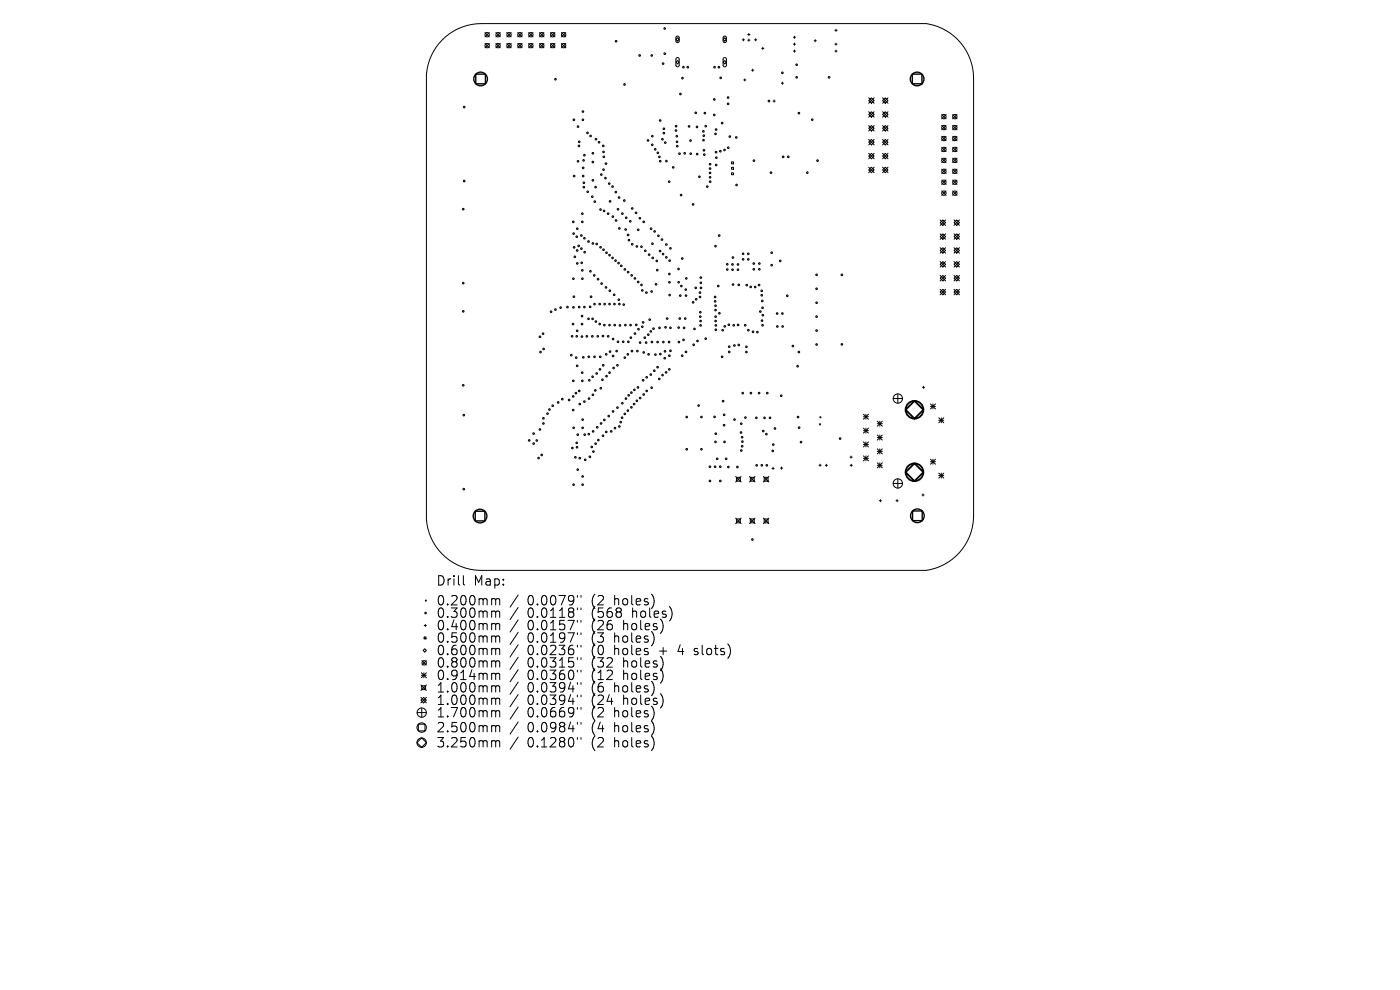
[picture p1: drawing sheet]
<svg xmlns="http://www.w3.org/2000/svg" width="297mm" height="210mm" viewBox="0 0 297 210" stroke-linecap="round" stroke-linejoin="round" font-family="sans-serif">
<defs><g id="words">
<g font-size="2.8">
<text x="92.5" y="124.5">Drill</text>
<text x="100.5" y="124.5">Map:</text>
<text x="92.5" y="128.7">0.200mm</text>
<text x="92.5" y="131.3">0.300mm</text>
<text x="111.9" y="128.7">0.0079&quot;</text>
<text x="111.9" y="131.3">0.0118&quot;</text>
<text x="125.6" y="128.7">(2</text>
<text x="125.6" y="131.3">(568</text>
<text x="130.6" y="128.7">holes)</text>
<text x="134.4" y="131.3">holes)</text>
<text x="92.5" y="134">0.400mm</text>
<text x="92.5" y="136.6">0.500mm</text>
<text x="111.9" y="134">0.0157&quot;</text>
<text x="111.9" y="136.6">0.0197&quot;</text>
<text x="125.6" y="134">(26</text>
<text x="125.6" y="136.6">(3</text>
<text x="130.6" y="136.6">holes)</text>
<text x="132.5" y="134">holes)</text>
<text x="92.5" y="139.3">0.600mm</text>
<text x="92.5" y="141.9">0.800mm</text>
<text x="111.9" y="139.3">0.0236&quot;</text>
<text x="111.9" y="141.9">0.0315&quot;</text>
<text x="125.6" y="139.3">(0</text>
<text x="125.6" y="141.9">(32</text>
<text x="130.6" y="139.3">holes</text>
<text x="132.5" y="141.9">holes)</text>
<text x="140.3" y="139.3">+</text>
<text x="144.5" y="139.3">4</text>
<text x="148.1" y="139.3">slots)</text>
<text x="92.5" y="144.5">0.914mm</text>
<text x="92.5" y="147.2">1.000mm</text>
<text x="92.5" y="149.8">1.000mm</text>
<text x="111.9" y="144.5">0.0360&quot;</text>
<text x="111.9" y="147.2">0.0394&quot;</text>
<text x="111.9" y="149.8">0.0394&quot;</text>
<text x="125.6" y="144.5">(12</text>
<text x="125.6" y="147.2">(6</text>
<text x="125.6" y="149.8">(24</text>
<text x="130.6" y="147.2">holes)</text>
<text x="132.5" y="144.5">holes)</text>
<text x="132.5" y="149.8">holes)</text>
<text x="92.5" y="152.5">1.700mm</text>
<text x="92.5" y="155.6">2.500mm</text>
<text x="111.9" y="152.5">0.0669&quot;</text>
<text x="111.9" y="155.6">0.0984&quot;</text>
<text x="125.6" y="152.5">(2</text>
<text x="125.6" y="155.6">(4</text>
<text x="130.6" y="152.5">holes)</text>
<text x="130.6" y="155.6">holes)</text>
<text x="92.5" y="158.8">3.250mm</text>
<text x="111.9" y="158.8">0.1280&quot;</text>
<text x="125.6" y="158.8">(2</text>
<text x="130.6" y="158.8">holes)</text>
</g>
</g></defs>
<g fill="none" stroke="#000" stroke-width=".21">
<path d="M93.9 8.4a11.7 11.7 0 0 1 8.2-3.4h94.4a11.7 11.7 0 0 1 10 11.7v92.7a11.7 11.7 0 0 1-10 11.6h-94.2a11.7 11.7 0 0 1-11.8-10.9v-94.3a11.7 11.7 0 0 1 3.4-7.4zM102.9 6.9l.9 .9M102.9 9.2l.9 .9M103.8 6.9l-.9 .9M103.8 9.2l-.9 .9M105.2 9.2l.9 .9M105.2 6.9l.9 .9M106.1 6.9l-.9 .9M106.1 9.2l-.9 .9M107.5 9.2l.9 .9M107.5 6.9l.9 .9M108.4 6.9l-.9 .9"/>
<path d="M108.4 9.2l-.9 .9M109.8 9.2l1 .9M109.8 6.9l1 .9M110.8 6.9l-1 .9M110.8 9.2l-1 .9M112.2 9.2l.9 .9M112.2 6.9l.9 .9M113.1 6.9l-.9 .9M113.1 9.2l-.9 .9M114.5 9.2l.9 .9M114.5 6.9l.9 .9M115.4 6.9l-.9 .9"/>
<path d="M115.4 9.2l-.9 .9M116.8 9.2l.9 .9M116.8 6.9l.9 .9M117.7 6.9l-.9 .9M117.7 9.2l-.9 .9M119.1 9.2l.9 .9M119.1 6.9l.9 .9M120 6.9l-.9 .9M120 9.2l-.9 .9M143.4 13.2l.3-.4 .4 .4-.4 .3zM143.5 7.8l.3-.1 .3 .2v.9l-.3 .2-.4-.2zM143.5 12.3l.3-.1 .3 .3v1.4l-.3 .3-.4-.3z"/>
<path d="M143.7 8l.4 .3-.4 .4-.3-.4zM153.4 13.2l.4-.4 .3 .4-.3 .3zM153.5 7.8l.3-.1 .3 .2v.9l-.3 .2-.4-.2zM153.5 12.3l.3-.1 .3 .3v1.4l-.3 .3-.4-.3zM153.8 8l.3 .3-.3 .4-.4-.4zM157.5 8.4h.4M157.7 8.2v.5M157.8 17h.4M158 16.7v.5M158.6 7.3h.5M158.6 8.5h.5M158.9 7.1v.5"/>
<path d="M158.9 8.3v.5M159.4 14.9h.5M159.7 14.7v.4M160.1 8.4h.4M160.3 8.2v.5M161.6 10.3h.5M161.8 10v.5M165.8 17.6h.4M166 17.4v.5M168.3 7.9h.5M168.3 9.4h.5M168.3 10.8h.5"/>
<path d="M168.5 7.7v.4M168.5 9.1v.5M168.5 10.6v.5M172.7 8.6h.5M172.9 8.4v.5M177.1 9.4h.5M177.1 10.8h.5M177.1 6.4h.5M177.4 6.2v.5M177.4 9.1v.5M177.4 10.6v.5M155.2 34.3h.4v.4h-.4z"/>
<path d="M155.2 35.5h.4v.4h-.4zM155.2 36.7h.4v.4h-.4zM164 21.4h.5M164.2 21.2v.5M184.3 27.2l.6-.6 .5 .6-.5 .6zM184.3 33.1l.6-.6 .5 .6-.5 .6zM184.3 20.8l1.1 1.1M184.3 23.7l1.1 1.2M184.3 26.6l1.1 1.2M184.3 29.6l1.1 1.1M184.3 32.5l1.1 1.2M184.3 35.5l1.1 1.1"/>
<path d="M184.9 20.8l.5 .5-.5 .6-.6-.6zM184.9 23.7l.5 .6-.5 .6-.6-.6zM184.9 29.6l.5 .6-.5 .5-.6-.5zM184.9 35.5l.5 .5-.5 .6-.6-.6zM185.4 20.8l-1.1 1.1M185.4 23.7l-1.1 1.2M185.4 26.6l-1.1 1.2M185.4 29.6l-1.1 1.1M185.4 32.5l-1.1 1.2M185.4 35.5l-1.1 1.1M187.2 21.3l.6-.5 .6 .5-.6 .6zM187.2 24.3l.6-.6 .6 .6-.6 .6z"/>
<path d="M187.2 27.2l.6-.6 .6 .6-.6 .6zM187.2 30.2l.6-.6 .6 .6-.6 .5zM187.2 33.1l.6-.6 .6 .6-.6 .6zM187.2 36l.6-.5 .6 .5-.6 .6zM187.2 26.6l1.2 1.2M187.2 29.6l1.2 1.1M187.2 35.5l1.2 1.1M187.2 20.8l1.2 1.1M187.2 23.7l1.2 1.2M187.2 32.5l1.2 1.2M188.4 20.8l-1.2 1.1M188.4 23.7l-1.2 1.2"/>
<path d="M188.4 26.6l-1.2 1.2M188.4 29.6l-1.2 1.1M188.4 32.5l-1.2 1.2M188.4 35.5l-1.2 1.1M199.8 24.3l.9 .9M199.8 26.6l.9 .9M199.8 28.9l.9 .9M199.8 31.2l.9 1M199.8 33.6l.9 .9M199.8 35.9l.9 .9M199.8 38.2l.9 .9M200.7 24.3l-.9 .9"/>
<path d="M200.7 26.6l-.9 .9M200.7 28.9l-.9 .9M200.7 31.2l-.9 1M200.7 33.6l-.9 .9M200.7 35.9l-.9 .9M200.7 38.2l-.9 .9M202.1 28.9l.9 .9M202.1 31.2l.9 1M202.1 33.6l.9 .9M202.1 35.9l.9 .9M202.1 38.2l.9 .9M202.1 24.3l.9 .9"/>
<path d="M202.1 26.6l.9 .9M203 24.3l-.9 .9M203 26.6l-.9 .9M203 28.9l-.9 .9M203 31.2l-.9 1M203 33.6l-.9 .9M203 35.9l-.9 .9M203 38.2l-.9 .9M199.4 47.2l.6-.5 .6 .5-.6 .6zM199.4 50.2l.6-.6 .6 .6-.6 .6zM199.4 53.1l.6-.6 .6 .6-.6 .6zM199.4 56.1l.6-.6 .6 .6-.6 .5z"/>
<path d="M199.4 59l.6-.6 .6 .6-.6 .6zM199.4 46.7l1.2 1.1M199.4 49.6l1.2 1.2M199.4 52.5l1.2 1.2M199.4 55.5l1.2 1.1M199.4 58.4l1.2 1.2M199.8 40.5l.9 .9M200.6 46.7l-1.2 1.1M200.6 49.6l-1.2 1.2M200.6 52.5l-1.2 1.2M200.6 55.5l-1.2 1.1M200.6 58.4l-1.2 1.2"/>
<path d="M200.7 40.5l-.9 .9M202.1 40.5l.9 .9M202.4 49.6l1.1 1.2M202.4 52.5l1.1 1.2M202.4 55.5l1.1 1.1M202.4 46.7l1.1 1.1M202.4 58.4l1.1 1.2M203 46.7l.5 .5-.5 .6-.6-.6zM203 49.6l.5 .6-.5 .6-.6-.6zM203 52.5l.5 .6-.5 .6-.6-.6zM203 55.5l.5 .6-.5 .5-.6-.5zM203 58.4l.5 .6-.5 .6-.6-.6z"/>
<path d="M203 40.5l-.9 .9M203.5 46.7l-1.1 1.1M203.5 49.6l-1.1 1.2M203.5 52.5l-1.1 1.2M203.5 55.5l-1.1 1.1M203.5 58.4l-1.1 1.2M199.4 62l.6-.6 .6 .6-.6 .5zM199.4 61.4l1.2 1.1M200.6 61.4l-1.2 1.1M202.4 62l.6-.6 .5 .6-.5 .5zM202.4 61.4l1.1 1.1M203.5 61.4l-1.1 1.1"/>
<path d="M163.8 99.4h.4M164 99.1v.5M165.6 99.3h.4M165.8 99.1v.4M173.7 98.7h.5M173.8 89.9l.3 .2M173.9 88.4l.3 .2M174 98.5v.4M174.1 89.9l-.3 .2M174.2 88.4l-.3 .2M175.1 98.7h.4M175.3 98.5v.4"/>
<path d="M180.3 97h.5M180.4 98.7h.4M180.5 96.7v.5M180.6 98.5v.4M183.2 87.9l1 1M183.2 88.4h1M183.2 90.8l1 1.1M183.2 91.3h1M183.2 93.8l1 1M183.2 94.3h1M183.2 96.7l1 1.1M183.2 97.2h1"/>
<path d="M183.7 87.9v1M183.7 90.8v1.1M183.7 93.8v1M183.7 96.7v1.1M184.2 87.9l-1 1M184.2 90.8l-1 1.1M184.2 93.8l-1 1M184.2 96.7l-1 1.1M186.1 98.7h1.1M186.1 89.3l1.1 1.1M186.1 89.9h1.1M186.1 92.3l1.1 1"/>
<path d="M186.1 92.8h1.1M186.1 95.2l1.1 1.1M186.1 95.8h1.1M186.1 98.2l1.1 1M186.6 89.3v1.1M186.6 92.3v1M186.6 95.2v1.1M186.6 98.2v1M187.2 89.3l-1.1 1.1M187.2 92.3l-1.1 1M187.2 95.2l-1.1 1.1M187.2 98.2l-1.1 1"/>
<path d="M189.5 84.5h2M190.5 83.6v1.9M195.7 82.2h.5M195.9 81.9v.5M197.4 85.7l1.1 1M197.4 86.2h1.1M197.4 97.4l1.1 1.1M197.4 97.9h1.1M197.9 85.7v1M197.9 97.4v1.1M198.5 85.7l-1.1 1M198.5 97.4l-1.1 1.1"/>
<path d="M199.2 88.6l1 1.1M199.2 89.2h1M199.7 88.6v1.1M200.2 88.6l-1 1.1M156.1 101.1l1.1 1.1M156.1 109.9l1.1 1.2M156.2 101.3h.9v.8h-.9zM156.2 110.1h.9v.8h-.9zM157.2 101.1l-1.1 1.1M157.2 109.9l-1.1 1.2M159 101.1l1.2 1.1M159 109.9l1.2 1.2"/>
<path d="M159.2 101.3h.8v.8h-.8zM159.2 110.1h.8v.8h-.8zM160.2 101.1l-1.2 1.1M160.2 109.9l-1.2 1.2M162 101.1l1.1 1.1M162 109.9l1.1 1.2M162.1 101.3h.8v.8h-.8zM162.1 110.1h.8v.8h-.8zM163.1 101.1l-1.1 1.1M163.1 109.9l-1.1 1.2M186.5 106.2h.5M186.8 106v.5"/>
<path d="M189.5 102.6h2M190.1 106.2h.4M190.3 106v.5M190.5 101.6v1.9M195.6 105h.4M195.8 104.8v.4M199.2 100.4l1 1M199.2 100.9h1M199.7 100.4v1M200.2 100.4l-1 1M89.8 138l.3-.4 .4 .4-.4 .3zM90 135.1h.4v.4h-.4z"/>
<path d="M90 132.7h.5M90.2 127.3l.3 .2M90.2 132.5v.4M90.5 127.3l-.3 .2M98.3 122.1v1.7l.3 .3M104.6 127l.5 .1 .1 .2M104.6 129.6h.3l.3 .3M104.6 132.3h.3l.3 .3M104.6 134.9l.5 .1 .1 .2M104.6 137.5h.3l.3 .3M105.2 127.3l.2-.3 .5 .1 .1 1.2M105.2 127.3v1"/>
<path d="M105.2 129.9v1.1M105.2 132.6v1M105.2 135.2v1M105.2 137.8v1.1M105.2 129.9l.2-.3 .5 .1 .1 1.3M105.2 132.6l.2-.3 .5 .1 .1 1.2M105.2 135.2l.2-.3 .5 .1 .1 1.2M105.2 137.8l.2-.3 .5 .1 .1 1.3M109.9 126.2l-1.7 2.6M109.9 128.9l-1.7 2.5M109.9 131.5l-1.7 2.6M109.9 134.1l-1.7 2.6"/>
<path d="M109.9 136.8l-1.7 2.6M109.9 139.4l-1.7 2.6M122.5 126.3v.4M122.5 129v.3M122.5 131.6v.4M122.5 134.2v.4M122.5 136.9v.4M122.5 139.5v.4M123.3 126.3v.4M123.3 129v.3M123.3 131.6v.4M123.3 134.2v.4"/>
<path d="M123.3 136.9v.4M123.3 139.5v.4M147.3 138.8l.1 .1M147.3 137.6v.5M88.5 151.2h2M88.7 153.6h1.5v1.4h-1.5zM89.3 148.5l.6-.6 .6 .6-.6 .6zM89.3 147.9l1.2 1.2M89.3 145.3l1.2 1.2M89.4 142.7l1.1 1.1M89.4 143.2h1.1M89.5 156.5l1 1-1 1-1-1z"/>
<path d="M89.5 145.5h.8v.8h-.8zM89.5 150.2v1.9M89.5 140.1l1 1M89.9 142.7v1.1M90.5 140.1l-1 1M90.5 142.7l-1.1 1.1M90.5 145.3l-1.2 1.2M90.5 147.9l-1.2 1.2M104.6 140.2l.5 .1 .1 .2M104.6 142.8h.3l.3 .3M104.6 145.5l.5 .1 .1 .2M104.6 148.1h.3l.3 .3"/>
<path d="M104.6 150.7l.5 .1 .1 .2M104.6 153.9l.5 .1 .1 .2M104.6 157.1l.5 .1 .1 .2M105.2 140.5v1M105.2 143.1v1.1M105.2 145.8v1M105.2 148.4v1M105.2 151v1.1M105.2 154.2v1M105.2 157.4v1M105.2 140.5l.2-.3 .5 .1 .1 1.2M105.2 143.1l.2-.3 .5 .1 .1 1.3"/>
<path d="M105.2 145.8l.2-.3 .5 .1 .1 1.2M105.2 148.4l.2-.3 .5 .1 .1 1.2M105.2 151l.2-.3 .5 .1 .1 1.3M105.2 154.2l.2-.3 .5 .1 .1 1.2M105.2 157.4l.2-.3 .5 .1 .1 1.2M109.9 142.1l-1.7 2.5M109.9 144.7l-1.7 2.6M109.9 147.3l-1.7 2.6M109.9 150l-1.7 2.6M109.9 153.2l-1.7 2.5M109.9 156.4l-1.7 2.5M122.5 142.2v.3"/>
<path d="M122.5 144.8v.4M122.5 147.4v.4M122.5 150.1v.4M122.5 153.2v.4M122.5 156.4v.4M123.3 142.2v.3M123.3 144.8v.4M123.3 147.4v.4M123.3 150.1v.4M123.3 153.2v.4M123.3 156.4v.4"/>
<circle cx="103.3" cy="7.4" r=".46"/>
<circle cx="103.3" cy="9.7" r=".46"/>
<circle cx="105.7" cy="7.4" r=".46"/>
<circle cx="105.7" cy="9.7" r=".46"/>
<circle cx="108" cy="7.4" r=".46"/>
<circle cx="108" cy="9.7" r=".46"/>
<circle cx="110.3" cy="7.4" r=".46"/>
<circle cx="110.3" cy="9.7" r=".46"/>
<circle cx="112.6" cy="7.4" r=".46"/>
<circle cx="112.6" cy="9.7" r=".46"/>
<circle cx="114.9" cy="7.4" r=".46"/>
<circle cx="114.9" cy="9.7" r=".46"/>
<circle cx="117.3" cy="7.4" r=".46"/>
<circle cx="117.3" cy="9.7" r=".46"/>
<circle cx="117.8" cy="16.8" r=".17"/>
<circle cx="119.6" cy="7.4" r=".46"/>
<circle cx="119.6" cy="9.7" r=".46"/>
<circle cx="130.7" cy="8.8" r=".17"/>
<circle cx="132.5" cy="17.9" r=".17"/>
<circle cx="135.7" cy="11.8" r=".17"/>
<circle cx="138.3" cy="11.8" r=".17"/>
<circle cx="140.7" cy="13.5" r=".17"/>
<circle cx="141" cy="11.4" r=".17"/>
<circle cx="141" cy="6" r=".17"/>
<circle cx="144.3" cy="19.9" r=".17"/>
<circle cx="144.8" cy="16.6" r=".17"/>
<circle cx="145" cy="14.3" r=".17"/>
<circle cx="145.9" cy="14.3" r=".17"/>
<circle cx="151.6" cy="14.3" r=".17"/>
<circle cx="152.5" cy="14.3" r=".17"/>
<circle cx="152.9" cy="16.5" r=".17"/>
<circle cx="166" cy="15.4" r=".17"/>
<circle cx="169" cy="16.4" r=".17"/>
<circle cx="169" cy="13.7" r=".17"/>
<circle cx="175.9" cy="16.4" r=".17"/>
<circle cx="98.5" cy="38.4" r=".17"/>
<circle cx="98.5" cy="22.7" r=".17"/>
<circle cx="121.7" cy="25.4" r=".17"/>
<circle cx="121.8" cy="37.3" r=".17"/>
<circle cx="122.6" cy="26.9" r=".17"/>
<circle cx="122.6" cy="34.2" r=".17"/>
<circle cx="122.8" cy="30.9" r=".17"/>
<circle cx="122.9" cy="30.1" r=".17"/>
<circle cx="123.7" cy="25.4" r=".17"/>
<circle cx="123.7" cy="23.7" r=".17"/>
<circle cx="123.7" cy="35.6" r=".17"/>
<circle cx="123.7" cy="37.3" r=".17"/>
<circle cx="123.8" cy="34" r=".17"/>
<circle cx="123.9" cy="39.7" r=".17"/>
<circle cx="123.9" cy="38.8" r=".17"/>
<circle cx="124" cy="32.9" r=".17"/>
<circle cx="124.6" cy="28.2" r=".17"/>
<circle cx="125.3" cy="28.8" r=".17"/>
<circle cx="125.8" cy="32.5" r=".17"/>
<circle cx="125.8" cy="34.4" r=".17"/>
<circle cx="125.8" cy="38.3" r=".17"/>
<circle cx="126.4" cy="39.7" r=".17"/>
<circle cx="126.4" cy="29.5" r=".17"/>
<circle cx="127.1" cy="30.2" r=".17"/>
<circle cx="127.6" cy="37" r=".17"/>
<circle cx="128" cy="31" r=".17"/>
<circle cx="128" cy="32.2" r=".17"/>
<circle cx="128" cy="36" r=".17"/>
<circle cx="128.1" cy="33.3" r=".17"/>
<circle cx="128.4" cy="37.8" r=".17"/>
<circle cx="128.6" cy="34.7" r=".17"/>
<circle cx="129.2" cy="38.9" r=".17"/>
<circle cx="129.9" cy="39.6" r=".17"/>
<circle cx="137.5" cy="29.8" r=".17"/>
<circle cx="138.4" cy="30.7" r=".17"/>
<circle cx="138.4" cy="28.9" r=".17"/>
<circle cx="139" cy="31.7" r=".17"/>
<circle cx="139.6" cy="32.4" r=".17"/>
<circle cx="139.9" cy="33.3" r=".17"/>
<circle cx="140.1" cy="25.6" r=".17"/>
<circle cx="140.1" cy="34.2" r=".17"/>
<circle cx="140.5" cy="29.5" r=".17"/>
<circle cx="140.8" cy="28.2" r=".17"/>
<circle cx="140.8" cy="27.3" r=".17"/>
<circle cx="141.1" cy="30.3" r=".17"/>
<circle cx="141.4" cy="34.2" r=".17"/>
<circle cx="142" cy="38.5" r=".17"/>
<circle cx="142.8" cy="35.5" r=".17"/>
<circle cx="143.4" cy="27.7" r=".17"/>
<circle cx="143.4" cy="26.8" r=".17"/>
<circle cx="143.6" cy="28.9" r=".17"/>
<circle cx="143.6" cy="30.1" r=".17"/>
<circle cx="143.7" cy="31" r=".17"/>
<circle cx="144.2" cy="32.6" r=".17"/>
<circle cx="145.2" cy="32.5" r=".17"/>
<circle cx="146.2" cy="26.8" r=".17"/>
<circle cx="146.5" cy="29.8" r=".17"/>
<circle cx="146.5" cy="32.6" r=".17"/>
<circle cx="147.6" cy="23.9" r=".17"/>
<circle cx="147.9" cy="26.9" r=".17"/>
<circle cx="147.9" cy="32.7" r=".17"/>
<circle cx="148.4" cy="37.5" r=".17"/>
<circle cx="149.2" cy="27.9" r=".17"/>
<circle cx="149.2" cy="29.7" r=".17"/>
<circle cx="149.3" cy="28.8" r=".17"/>
<circle cx="149.3" cy="31.9" r=".17"/>
<circle cx="149.4" cy="32.8" r=".17"/>
<circle cx="149.5" cy="24" r=".17"/>
<circle cx="149.7" cy="26.8" r=".17"/>
<circle cx="150" cy="39.6" r=".17"/>
<circle cx="150.6" cy="37.6" r=".17"/>
<circle cx="150.6" cy="35.8" r=".17"/>
<circle cx="150.6" cy="34.8" r=".17"/>
<circle cx="150.6" cy="36.7" r=".17"/>
<circle cx="150.7" cy="38.5" r=".17"/>
<circle cx="151.5" cy="24.4" r=".17"/>
<circle cx="151.5" cy="21.1" r=".17"/>
<circle cx="151.8" cy="28.4" r=".17"/>
<circle cx="151.9" cy="32.3" r=".17"/>
<circle cx="151.9" cy="27.5" r=".17"/>
<circle cx="151.9" cy="35" r=".17"/>
<circle cx="152" cy="33.4" r=".17"/>
<circle cx="152.8" cy="32.1" r=".17"/>
<circle cx="153.2" cy="26.1" r=".17"/>
<circle cx="153.7" cy="31.8" r=".17"/>
<circle cx="154.5" cy="20.7" r=".17"/>
<circle cx="154.5" cy="22" r=".17"/>
<circle cx="154.5" cy="31.3" r=".17"/>
<circle cx="154.8" cy="29" r=".17"/>
<circle cx="156.2" cy="29.2" r=".17"/>
<circle cx="156.3" cy="39.2" r=".17"/>
<circle cx="159.9" cy="34.1" r=".17"/>
<circle cx="163.1" cy="21.4" r=".17"/>
<circle cx="163.6" cy="36.6" r=".17"/>
<circle cx="166.1" cy="33.3" r=".17"/>
<circle cx="167.2" cy="33.3" r=".17"/>
<circle cx="169.5" cy="24" r=".17"/>
<circle cx="171.3" cy="36.6" r=".17"/>
<circle cx="172.3" cy="25.4" r=".17"/>
<circle cx="173.4" cy="34.1" r=".17"/>
<circle cx="200.2" cy="24.7" r=".46"/>
<circle cx="200.2" cy="31.7" r=".46"/>
<circle cx="200.2" cy="36.3" r=".46"/>
<circle cx="200.2" cy="38.7" r=".46"/>
<circle cx="200.2" cy="29.4" r=".46"/>
<circle cx="200.2" cy="34" r=".46"/>
<circle cx="200.2" cy="27.1" r=".46"/>
<circle cx="202.6" cy="24.7" r=".46"/>
<circle cx="202.6" cy="31.7" r=".46"/>
<circle cx="202.6" cy="36.3" r=".46"/>
<circle cx="202.6" cy="38.7" r=".46"/>
<circle cx="202.6" cy="29.4" r=".46"/>
<circle cx="202.6" cy="34" r=".46"/>
<circle cx="202.6" cy="27.1" r=".46"/>
<circle cx="98.3" cy="44.4" r=".17"/>
<circle cx="121.6" cy="47.1" r=".17"/>
<circle cx="121.6" cy="59.1" r=".17"/>
<circle cx="121.7" cy="49.6" r=".17"/>
<circle cx="121.8" cy="52.5" r=".17"/>
<circle cx="121.9" cy="54.5" r=".17"/>
<circle cx="122.3" cy="50.2" r=".17"/>
<circle cx="122.4" cy="53.1" r=".17"/>
<circle cx="122.5" cy="48.5" r=".17"/>
<circle cx="122.5" cy="55.9" r=".17"/>
<circle cx="122.8" cy="52.2" r=".17"/>
<circle cx="123.3" cy="50" r=".17"/>
<circle cx="123.3" cy="52.7" r=".17"/>
<circle cx="123.4" cy="55.8" r=".17"/>
<circle cx="123.5" cy="47.1" r=".17"/>
<circle cx="123.5" cy="45.3" r=".17"/>
<circle cx="123.5" cy="57.3" r=".17"/>
<circle cx="123.6" cy="59.1" r=".17"/>
<circle cx="124" cy="50.5" r=".17"/>
<circle cx="124" cy="53.5" r=".17"/>
<circle cx="124.7" cy="40.7" r=".17"/>
<circle cx="124.8" cy="51.2" r=".17"/>
<circle cx="125.3" cy="57.6" r=".17"/>
<circle cx="125.7" cy="41.7" r=".17"/>
<circle cx="125.8" cy="51.6" r=".17"/>
<circle cx="126.1" cy="58.4" r=".17"/>
<circle cx="126.2" cy="42.8" r=".17"/>
<circle cx="126.6" cy="51.8" r=".17"/>
<circle cx="126.9" cy="59.2" r=".17"/>
<circle cx="127.4" cy="52.5" r=".17"/>
<circle cx="127.4" cy="44.5" r=".17"/>
<circle cx="128" cy="53" r=".17"/>
<circle cx="128.1" cy="44.7" r=".17"/>
<circle cx="128.7" cy="53.6" r=".17"/>
<circle cx="129" cy="45.3" r=".17"/>
<circle cx="129.3" cy="54.1" r=".17"/>
<circle cx="129.4" cy="42.7" r=".17"/>
<circle cx="129.9" cy="54.7" r=".17"/>
<circle cx="130" cy="46" r=".17"/>
<circle cx="130.6" cy="55.3" r=".17"/>
<circle cx="130.6" cy="40.7" r=".17"/>
<circle cx="130.7" cy="46.8" r=".17"/>
<circle cx="131.1" cy="44.4" r=".17"/>
<circle cx="131.2" cy="55.8" r=".17"/>
<circle cx="131.3" cy="41.9" r=".17"/>
<circle cx="131.4" cy="48.5" r=".17"/>
<circle cx="131.8" cy="56.4" r=".17"/>
<circle cx="132" cy="45.3" r=".17"/>
<circle cx="132.4" cy="42.5" r=".17"/>
<circle cx="132.6" cy="57.1" r=".17"/>
<circle cx="132.7" cy="48.7" r=".17"/>
<circle cx="132.8" cy="46.2" r=".17"/>
<circle cx="133.2" cy="57.7" r=".17"/>
<circle cx="133.2" cy="49.8" r=".17"/>
<circle cx="133.4" cy="50.9" r=".17"/>
<circle cx="133.7" cy="46.9" r=".17"/>
<circle cx="134" cy="58.4" r=".17"/>
<circle cx="134.1" cy="51.8" r=".17"/>
<circle cx="134.1" cy="44.2" r=".17"/>
<circle cx="134.7" cy="59.1" r=".17"/>
<circle cx="134.9" cy="45.1" r=".17"/>
<circle cx="135.1" cy="52.3" r=".17"/>
<circle cx="135.4" cy="59.8" r=".17"/>
<circle cx="135.4" cy="48.7" r=".17"/>
<circle cx="135.7" cy="46.3" r=".17"/>
<circle cx="136.1" cy="52.3" r=".17"/>
<circle cx="136.6" cy="47.1" r=".17"/>
<circle cx="136.9" cy="53.2" r=".17"/>
<circle cx="137.7" cy="54" r=".17"/>
<circle cx="138.1" cy="48.5" r=".17"/>
<circle cx="138.4" cy="51.7" r=".17"/>
<circle cx="138.5" cy="54.7" r=".17"/>
<circle cx="138.9" cy="49.1" r=".17"/>
<circle cx="139.3" cy="55.3" r=".17"/>
<circle cx="139.4" cy="57.3" r=".17"/>
<circle cx="139.7" cy="50" r=".17"/>
<circle cx="140" cy="53.3" r=".17"/>
<circle cx="140.4" cy="50.8" r=".17"/>
<circle cx="140.7" cy="53.9" r=".17"/>
<circle cx="141.4" cy="51.9" r=".17"/>
<circle cx="141.4" cy="54.6" r=".17"/>
<circle cx="142" cy="58.1" r=".17"/>
<circle cx="142" cy="59.9" r=".17"/>
<circle cx="142.1" cy="55.3" r=".17"/>
<circle cx="142.2" cy="52.7" r=".17"/>
<circle cx="143.9" cy="57.1" r=".17"/>
<circle cx="144" cy="59.9" r=".17"/>
<circle cx="144.5" cy="41.4" r=".17"/>
<circle cx="144.7" cy="54.8" r=".17"/>
<circle cx="145.6" cy="59.1" r=".17"/>
<circle cx="147" cy="43.4" r=".17"/>
<circle cx="148.7" cy="58.9" r=".17"/>
<circle cx="148.7" cy="60" r=".17"/>
<circle cx="151.8" cy="52.2" r=".17"/>
<circle cx="152.6" cy="50" r=".17"/>
<circle cx="154.3" cy="56.1" r=".17"/>
<circle cx="154.3" cy="57.2" r=".17"/>
<circle cx="155.4" cy="57.2" r=".17"/>
<circle cx="155.4" cy="56.1" r=".17"/>
<circle cx="155.5" cy="54.6" r=".17"/>
<circle cx="156.6" cy="57.2" r=".17"/>
<circle cx="156.6" cy="56.1" r=".17"/>
<circle cx="157.6" cy="53.8" r=".17"/>
<circle cx="157.6" cy="55" r=".17"/>
<circle cx="158.7" cy="55" r=".17"/>
<circle cx="158.7" cy="53.8" r=".17"/>
<circle cx="159.9" cy="57.1" r=".17"/>
<circle cx="159.9" cy="55.9" r=".17"/>
<circle cx="161.1" cy="57.1" r=".17"/>
<circle cx="161.1" cy="55.9" r=".17"/>
<circle cx="163.7" cy="53.6" r=".17"/>
<circle cx="163.7" cy="56.3" r=".17"/>
<circle cx="165.5" cy="55.3" r=".17"/>
<circle cx="173.2" cy="58.3" r=".17"/>
<circle cx="178.6" cy="58.3" r=".17"/>
<circle cx="200.2" cy="41" r=".46"/>
<circle cx="202.6" cy="41" r=".46"/>
<circle cx="98.3" cy="60.1" r=".17"/>
<circle cx="98.3" cy="66" r=".17"/>
<circle cx="114.5" cy="71.4" r=".17"/>
<circle cx="114.7" cy="74.7" r=".17"/>
<circle cx="115.2" cy="70.8" r=".17"/>
<circle cx="115.3" cy="74" r=".17"/>
<circle cx="116.9" cy="66.1" r=".17"/>
<circle cx="117.8" cy="65.7" r=".17"/>
<circle cx="118.9" cy="65.3" r=".17"/>
<circle cx="120.4" cy="65.1" r=".17"/>
<circle cx="121.2" cy="75.3" r=".17"/>
<circle cx="121.4" cy="71.3" r=".17"/>
<circle cx="121.6" cy="68.8" r=".17"/>
<circle cx="121.7" cy="65.2" r=".17"/>
<circle cx="121.7" cy="62.9" r=".17"/>
<circle cx="122.2" cy="75.9" r=".17"/>
<circle cx="122.4" cy="71.3" r=".17"/>
<circle cx="122.4" cy="77.6" r=".17"/>
<circle cx="122.4" cy="70.2" r=".17"/>
<circle cx="122.9" cy="65.1" r=".17"/>
<circle cx="123.5" cy="71.4" r=".17"/>
<circle cx="123.5" cy="68.8" r=".17"/>
<circle cx="123.5" cy="67.1" r=".17"/>
<circle cx="123.5" cy="79.1" r=".17"/>
<circle cx="123.7" cy="75.8" r=".17"/>
<circle cx="124" cy="65.1" r=".17"/>
<circle cx="124.5" cy="71.3" r=".17"/>
<circle cx="124.8" cy="67.6" r=".17"/>
<circle cx="124.9" cy="75.7" r=".17"/>
<circle cx="125.2" cy="65.1" r=".17"/>
<circle cx="125.4" cy="62.9" r=".17"/>
<circle cx="125.7" cy="71.3" r=".17"/>
<circle cx="125.7" cy="67.6" r=".17"/>
<circle cx="125.7" cy="79.9" r=".17"/>
<circle cx="126.1" cy="64.5" r=".17"/>
<circle cx="126.1" cy="75.7" r=".17"/>
<circle cx="126.4" cy="68.2" r=".17"/>
<circle cx="126.6" cy="79.2" r=".17"/>
<circle cx="126.8" cy="71.3" r=".17"/>
<circle cx="127.2" cy="64.5" r=".17"/>
<circle cx="127.2" cy="68.7" r=".17"/>
<circle cx="127.3" cy="78.4" r=".17"/>
<circle cx="127.3" cy="75.7" r=".17"/>
<circle cx="127.6" cy="60.2" r=".17"/>
<circle cx="127.9" cy="71.3" r=".17"/>
<circle cx="128" cy="77.5" r=".17"/>
<circle cx="128.2" cy="69" r=".17"/>
<circle cx="128.3" cy="64.5" r=".17"/>
<circle cx="128.6" cy="61" r=".17"/>
<circle cx="128.6" cy="75.2" r=".17"/>
<circle cx="128.7" cy="79.8" r=".17"/>
<circle cx="129" cy="71.3" r=".17"/>
<circle cx="129.3" cy="79.1" r=".17"/>
<circle cx="129.3" cy="64.5" r=".17"/>
<circle cx="129.3" cy="69" r=".17"/>
<circle cx="129.4" cy="61.7" r=".17"/>
<circle cx="129.4" cy="74.6" r=".17"/>
<circle cx="130.1" cy="75.5" r=".17"/>
<circle cx="130.1" cy="71.9" r=".17"/>
<circle cx="130.2" cy="78.1" r=".17"/>
<circle cx="130.3" cy="62.5" r=".17"/>
<circle cx="130.4" cy="64.5" r=".17"/>
<circle cx="130.4" cy="69" r=".17"/>
<circle cx="130.8" cy="74.5" r=".17"/>
<circle cx="131" cy="77.5" r=".17"/>
<circle cx="131.1" cy="72.5" r=".17"/>
<circle cx="131.3" cy="63.6" r=".17"/>
<circle cx="131.4" cy="64.5" r=".17"/>
<circle cx="131.5" cy="69" r=".17"/>
<circle cx="132.2" cy="72.5" r=".17"/>
<circle cx="132.3" cy="64.6" r=".17"/>
<circle cx="132.6" cy="75.9" r=".17"/>
<circle cx="132.7" cy="69" r=".17"/>
<circle cx="133.2" cy="75.2" r=".17"/>
<circle cx="133.3" cy="72.5" r=".17"/>
<circle cx="133.8" cy="69" r=".17"/>
<circle cx="133.8" cy="71.6" r=".17"/>
<circle cx="134.1" cy="74.5" r=".17"/>
<circle cx="134.7" cy="70.8" r=".17"/>
<circle cx="135" cy="68.9" r=".17"/>
<circle cx="135.2" cy="74.5" r=".17"/>
<circle cx="135.5" cy="69.8" r=".17"/>
<circle cx="135.8" cy="72.7" r=".17"/>
<circle cx="136.1" cy="60.4" r=".17"/>
<circle cx="136.3" cy="61.6" r=".17"/>
<circle cx="136.3" cy="69.3" r=".17"/>
<circle cx="136.4" cy="68.4" r=".17"/>
<circle cx="136.6" cy="74.8" r=".17"/>
<circle cx="136.8" cy="71.6" r=".17"/>
<circle cx="137.1" cy="72.7" r=".17"/>
<circle cx="137.1" cy="62.1" r=".17"/>
<circle cx="137.5" cy="71" r=".17"/>
<circle cx="137.6" cy="75.2" r=".17"/>
<circle cx="137.8" cy="67.8" r=".17"/>
<circle cx="138.1" cy="70.3" r=".17"/>
<circle cx="138.1" cy="79.5" r=".17"/>
<circle cx="138.2" cy="61.8" r=".17"/>
<circle cx="138.3" cy="72.6" r=".17"/>
<circle cx="138.6" cy="69.7" r=".17"/>
<circle cx="138.8" cy="78.6" r=".17"/>
<circle cx="139" cy="75.2" r=".17"/>
<circle cx="139.2" cy="60.3" r=".17"/>
<circle cx="139.5" cy="72.6" r=".17"/>
<circle cx="139.5" cy="77.9" r=".17"/>
<circle cx="139.9" cy="69.5" r=".17"/>
<circle cx="140.1" cy="75.1" r=".17"/>
<circle cx="140.6" cy="79.6" r=".17"/>
<circle cx="140.7" cy="72.6" r=".17"/>
<circle cx="141" cy="76" r=".17"/>
<circle cx="141.1" cy="74.5" r=".17"/>
<circle cx="141.2" cy="69.4" r=".17"/>
<circle cx="141.3" cy="79" r=".17"/>
<circle cx="141.5" cy="67.6" r=".17"/>
<circle cx="141.9" cy="72.6" r=".17"/>
<circle cx="142" cy="78.4" r=".17"/>
<circle cx="142" cy="75.5" r=".17"/>
<circle cx="142.1" cy="62.6" r=".17"/>
<circle cx="142.2" cy="69.5" r=".17"/>
<circle cx="142.2" cy="74.4" r=".17"/>
<circle cx="144" cy="69.5" r=".17"/>
<circle cx="144" cy="72.6" r=".17"/>
<circle cx="144.2" cy="67.6" r=".17"/>
<circle cx="144.3" cy="62.7" r=".17"/>
<circle cx="144.5" cy="60.7" r=".17"/>
<circle cx="144.7" cy="75.5" r=".17"/>
<circle cx="145" cy="72.1" r=".17"/>
<circle cx="145.1" cy="69.5" r=".17"/>
<circle cx="145.4" cy="67.6" r=".17"/>
<circle cx="145.5" cy="61.4" r=".17"/>
<circle cx="145.5" cy="74.6" r=".17"/>
<circle cx="145.5" cy="62.7" r=".17"/>
<circle cx="147" cy="64.1" r=".17"/>
<circle cx="147.2" cy="73.1" r=".17"/>
<circle cx="147.3" cy="69.8" r=".17"/>
<circle cx="147.6" cy="61.1" r=".17"/>
<circle cx="147.7" cy="63.5" r=".17"/>
<circle cx="148" cy="72.3" r=".17"/>
<circle cx="148.5" cy="63" r=".17"/>
<circle cx="148.5" cy="62.1" r=".17"/>
<circle cx="148.6" cy="67.2" r=".17"/>
<circle cx="148.6" cy="66.2" r=".17"/>
<circle cx="148.6" cy="68.1" r=".17"/>
<circle cx="148.6" cy="69" r=".17"/>
<circle cx="148.7" cy="61.1" r=".17"/>
<circle cx="149.7" cy="71.8" r=".17"/>
<circle cx="151.7" cy="63" r=".17"/>
<circle cx="151.7" cy="63.9" r=".17"/>
<circle cx="151.8" cy="64.9" r=".17"/>
<circle cx="151.8" cy="65.8" r=".17"/>
<circle cx="151.8" cy="68.1" r=".17"/>
<circle cx="151.8" cy="67.2" r=".17"/>
<circle cx="151.9" cy="70" r=".17"/>
<circle cx="151.9" cy="69" r=".17"/>
<circle cx="152.4" cy="60.7" r=".17"/>
<circle cx="152.6" cy="66.5" r=".17"/>
<circle cx="153.2" cy="75.7" r=".17"/>
<circle cx="153.3" cy="70" r=".17"/>
<circle cx="153.8" cy="69.2" r=".17"/>
<circle cx="154.6" cy="68.9" r=".17"/>
<circle cx="154.7" cy="74.7" r=".17"/>
<circle cx="154.7" cy="73.5" r=".17"/>
<circle cx="155.5" cy="60.4" r=".17"/>
<circle cx="155.7" cy="69" r=".17"/>
<circle cx="155.8" cy="73.3" r=".17"/>
<circle cx="156.6" cy="68.9" r=".17"/>
<circle cx="156.7" cy="73.2" r=".17"/>
<circle cx="156.7" cy="60.4" r=".17"/>
<circle cx="158.1" cy="69" r=".17"/>
<circle cx="158.3" cy="73.6" r=".17"/>
<circle cx="158.3" cy="74.7" r=".17"/>
<circle cx="158.4" cy="60.5" r=".17"/>
<circle cx="158.8" cy="70" r=".17"/>
<circle cx="159.3" cy="60.9" r=".17"/>
<circle cx="159.7" cy="70.4" r=".17"/>
<circle cx="160.2" cy="60.9" r=".17"/>
<circle cx="160.7" cy="70.5" r=".17"/>
<circle cx="161" cy="60.5" r=".17"/>
<circle cx="161.3" cy="66.1" r=".17"/>
<circle cx="161.6" cy="62.6" r=".17"/>
<circle cx="161.6" cy="61.7" r=".17"/>
<circle cx="161.7" cy="68" r=".17"/>
<circle cx="161.7" cy="63.8" r=".17"/>
<circle cx="161.8" cy="65.3" r=".17"/>
<circle cx="161.8" cy="69" r=".17"/>
<circle cx="161.8" cy="66.9" r=".17"/>
<circle cx="164.9" cy="66.5" r=".17"/>
<circle cx="164.9" cy="69.3" r=".17"/>
<circle cx="166" cy="66.5" r=".17"/>
<circle cx="166" cy="69.3" r=".17"/>
<circle cx="167" cy="62.7" r=".17"/>
<circle cx="168.2" cy="73.4" r=".17"/>
<circle cx="169.2" cy="77.7" r=".17"/>
<circle cx="169.5" cy="74.7" r=".17"/>
<circle cx="173.2" cy="61.3" r=".17"/>
<circle cx="173.2" cy="67.2" r=".17"/>
<circle cx="173.2" cy="64.2" r=".17"/>
<circle cx="173.2" cy="70.1" r=".17"/>
<circle cx="173.2" cy="73.1" r=".17"/>
<circle cx="178.6" cy="73.1" r=".17"/>
<circle cx="98.3" cy="81.7" r=".17"/>
<circle cx="98.4" cy="88.1" r=".17"/>
<circle cx="112.3" cy="93.4" r=".17"/>
<circle cx="113.2" cy="92" r=".17"/>
<circle cx="113.2" cy="94.1" r=".17"/>
<circle cx="113.9" cy="93.4" r=".17"/>
<circle cx="114.3" cy="97.2" r=".17"/>
<circle cx="114.5" cy="91.1" r=".17"/>
<circle cx="114.9" cy="96.5" r=".17"/>
<circle cx="115.3" cy="89.8" r=".17"/>
<circle cx="115.3" cy="88.7" r=".17"/>
<circle cx="116.2" cy="87.7" r=".17"/>
<circle cx="116.6" cy="86.9" r=".17"/>
<circle cx="117.3" cy="86.1" r=".17"/>
<circle cx="118.4" cy="85.4" r=".17"/>
<circle cx="119.3" cy="84.7" r=".17"/>
<circle cx="120.7" cy="84.8" r=".17"/>
<circle cx="121.4" cy="95" r=".17"/>
<circle cx="121.6" cy="87" r=".17"/>
<circle cx="121.6" cy="84.1" r=".17"/>
<circle cx="121.6" cy="80.8" r=".17"/>
<circle cx="121.7" cy="90.8" r=".17"/>
<circle cx="122.1" cy="97" r=".17"/>
<circle cx="122.2" cy="83.4" r=".17"/>
<circle cx="122.4" cy="93.9" r=".17"/>
<circle cx="122.4" cy="94.9" r=".17"/>
<circle cx="122.6" cy="92.2" r=".17"/>
<circle cx="122.6" cy="99.6" r=".17"/>
<circle cx="122.9" cy="82.9" r=".17"/>
<circle cx="123" cy="85.7" r=".17"/>
<circle cx="123" cy="97.2" r=".17"/>
<circle cx="123.5" cy="80.8" r=".17"/>
<circle cx="123.6" cy="90.8" r=".17"/>
<circle cx="123.6" cy="89" r=".17"/>
<circle cx="124" cy="85.2" r=".17"/>
<circle cx="124" cy="92.2" r=".17"/>
<circle cx="124.2" cy="97.5" r=".17"/>
<circle cx="124.9" cy="92.1" r=".17"/>
<circle cx="125" cy="84.6" r=".17"/>
<circle cx="125" cy="80.7" r=".17"/>
<circle cx="125.1" cy="96.9" r=".17"/>
<circle cx="125.5" cy="94.8" r=".17"/>
<circle cx="125.8" cy="83.7" r=".17"/>
<circle cx="125.8" cy="91.5" r=".17"/>
<circle cx="125.9" cy="95.8" r=".17"/>
<circle cx="126.3" cy="82.8" r=".17"/>
<circle cx="126.4" cy="94.1" r=".17"/>
<circle cx="126.7" cy="90.6" r=".17"/>
<circle cx="126.9" cy="93.4" r=".17"/>
<circle cx="127.5" cy="82.4" r=".17"/>
<circle cx="127.5" cy="89.8" r=".17"/>
<circle cx="127.8" cy="80.6" r=".17"/>
<circle cx="127.9" cy="92.4" r=".17"/>
<circle cx="128.2" cy="89.1" r=".17"/>
<circle cx="128.6" cy="91.6" r=".17"/>
<circle cx="129.1" cy="88.3" r=".17"/>
<circle cx="129.7" cy="91.5" r=".17"/>
<circle cx="130.1" cy="87.3" r=".17"/>
<circle cx="130.5" cy="90.8" r=".17"/>
<circle cx="131" cy="86.5" r=".17"/>
<circle cx="131.4" cy="90.5" r=".17"/>
<circle cx="131.7" cy="89.5" r=".17"/>
<circle cx="132" cy="88.6" r=".17"/>
<circle cx="132" cy="85.5" r=".17"/>
<circle cx="132.6" cy="87.8" r=".17"/>
<circle cx="132.8" cy="84.6" r=".17"/>
<circle cx="133.2" cy="87.1" r=".17"/>
<circle cx="133.4" cy="83.9" r=".17"/>
<circle cx="133.9" cy="86.4" r=".17"/>
<circle cx="133.9" cy="83.3" r=".17"/>
<circle cx="134.5" cy="85.7" r=".17"/>
<circle cx="134.6" cy="82.7" r=".17"/>
<circle cx="135.1" cy="85" r=".17"/>
<circle cx="135.3" cy="82.2" r=".17"/>
<circle cx="135.8" cy="84.4" r=".17"/>
<circle cx="136.4" cy="80.7" r=".17"/>
<circle cx="136.6" cy="83.7" r=".17"/>
<circle cx="137.2" cy="82.9" r=".17"/>
<circle cx="137.2" cy="80" r=".17"/>
<circle cx="138.2" cy="82.2" r=".17"/>
<circle cx="139.9" cy="80.4" r=".17"/>
<circle cx="145.7" cy="88.5" r=".17"/>
<circle cx="145.7" cy="95.3" r=".17"/>
<circle cx="148.2" cy="86" r=".17"/>
<circle cx="148.8" cy="88.5" r=".17"/>
<circle cx="148.8" cy="95.3" r=".17"/>
<circle cx="150.6" cy="99" r=".17"/>
<circle cx="151.6" cy="88.4" r=".17"/>
<circle cx="151.7" cy="99" r=".17"/>
<circle cx="151.8" cy="93.7" r=".17"/>
<circle cx="151.9" cy="92" r=".17"/>
<circle cx="152.1" cy="97.3" r=".17"/>
<circle cx="152.8" cy="99" r=".17"/>
<circle cx="153.4" cy="85.1" r=".17"/>
<circle cx="153.6" cy="88" r=".17"/>
<circle cx="153.6" cy="90.2" r=".17"/>
<circle cx="153.7" cy="93.7" r=".17"/>
<circle cx="154.1" cy="97.3" r=".17"/>
<circle cx="154.5" cy="99.1" r=".17"/>
<circle cx="155.8" cy="89" r=".17"/>
<circle cx="156.4" cy="99.1" r=".17"/>
<circle cx="157.2" cy="91.7" r=".17"/>
<circle cx="157.3" cy="89.9" r=".17"/>
<circle cx="157.3" cy="95.6" r=".17"/>
<circle cx="157.4" cy="92.8" r=".17"/>
<circle cx="157.4" cy="94.7" r=".17"/>
<circle cx="157.5" cy="93.7" r=".17"/>
<circle cx="157.6" cy="83.4" r=".17"/>
<circle cx="158.1" cy="88.6" r=".17"/>
<circle cx="159.3" cy="83.4" r=".17"/>
<circle cx="160.5" cy="88.6" r=".17"/>
<circle cx="160.5" cy="98.7" r=".17"/>
<circle cx="161" cy="83.4" r=".17"/>
<circle cx="161.6" cy="98.7" r=".17"/>
<circle cx="161.9" cy="91.4" r=".17"/>
<circle cx="162.2" cy="88.6" r=".17"/>
<circle cx="162.6" cy="92.1" r=".17"/>
<circle cx="162.7" cy="98.7" r=".17"/>
<circle cx="162.8" cy="83.4" r=".17"/>
<circle cx="163.4" cy="88.6" r=".17"/>
<circle cx="163.9" cy="95.6" r=".17"/>
<circle cx="164.1" cy="94.3" r=".17"/>
<circle cx="164.4" cy="90.9" r=".17"/>
<circle cx="165.7" cy="83.9" r=".17"/>
<circle cx="169.3" cy="88.5" r=".17"/>
<circle cx="169.5" cy="90.7" r=".17"/>
<circle cx="169.9" cy="93.8" r=".17"/>
<circle cx="178.2" cy="93" r=".17"/>
<circle cx="190.5" cy="84.5" r=".99"/>
<circle cx="98.4" cy="103.8" r=".17"/>
<circle cx="121.7" cy="102.8" r=".17"/>
<circle cx="123.6" cy="102.8" r=".17"/>
<circle cx="123.6" cy="101.1" r=".17"/>
<circle cx="150.6" cy="102" r=".17"/>
<circle cx="152.8" cy="102" r=".17"/>
<circle cx="159.6" cy="114.5" r=".17"/>
<circle cx="190.5" cy="102.6" r=".99"/>
<circle cx="90.3" cy="130" r=".17"/>
<circle cx="89.5" cy="154.3" r="1"/>
<circle cx="89.5" cy="157.5" r="1"/>
<circle cx="89.5" cy="151.2" r=".99"/>
<circle cx="90" cy="140.6" r=".46"/>
</g>
<g fill="none" stroke="#000" stroke-width=".29">
<path d="M100.9 15.7h2.1v2.1h-2.1zM193.5 15.7h2.1v2.1h-2.1zM100.8 108.5h2.1v2h-2.1zM193.6 108.4h2v2h-2z"/>
<circle cx="102" cy="16.8" r="1.45"/>
<circle cx="194.6" cy="16.8" r="1.45"/>
<circle cx="101.8" cy="109.5" r="1.45"/>
<circle cx="194.6" cy="109.4" r="1.45"/>
</g>
<g fill="none" stroke="#000" stroke-width=".38">
<path d="M192.1 86.9l1.9-1.9 1.9 1.9-1.9 1.9zM192.1 100.2l1.9-1.9 1.9 1.9-1.9 1.9z"/>
<circle cx="194" cy="86.9" r="1.88"/>
<circle cx="194" cy="100.2" r="1.88"/>
</g>
<use href="#words"/>
</svg>
